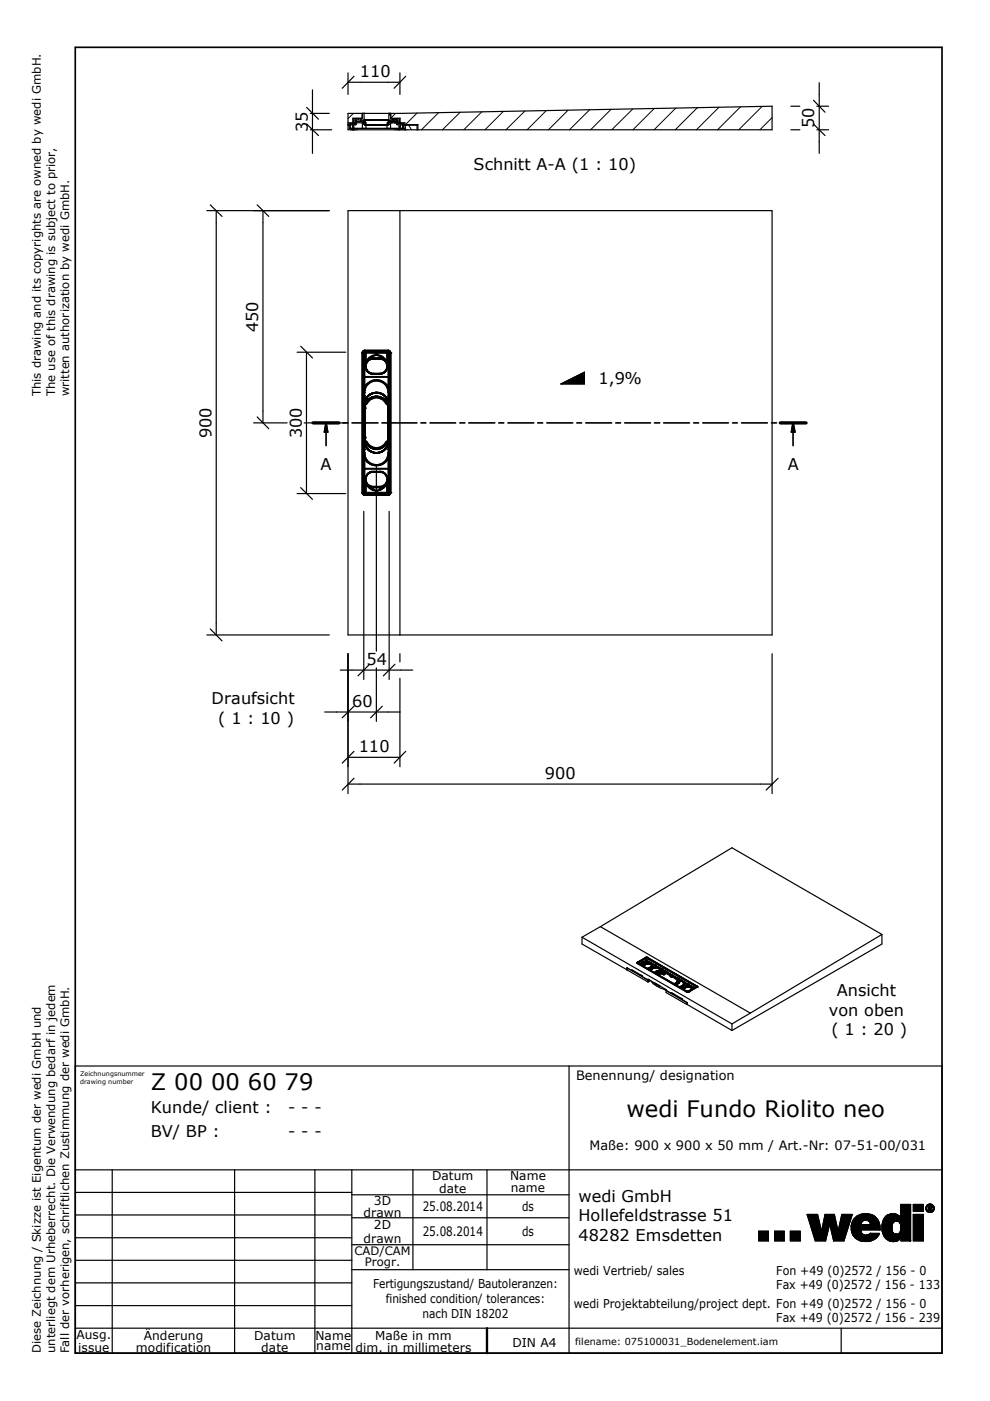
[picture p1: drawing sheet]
<svg xmlns="http://www.w3.org/2000/svg" width="210mm" height="297mm" viewBox="0 0 210 297" stroke-linecap="round" stroke-linejoin="round" font-family="sans-serif">
<defs><g id="words">
<g font-size="4.8">
<text x="32" y="231.1">Z 00 00 60 79</text>
<text x="132.8" y="236.8">wedi Fundo Riolito neo</text>
</g>
<g font-size="3.4">
<text x="76.3" y="16.4">110</text>
<text x="65.2" y="28" transform="rotate(-90 65.2 28)">35</text>
<text x="172.6" y="27.2" transform="rotate(-90 172.6 27.2)">50</text>
<text x="100.4" y="36">Schnitt A-A (1 : 10)</text>
<text x="54.7" y="70.4" transform="rotate(-90 54.7 70.4)">450</text>
<text x="126.9" y="81.5">1,9%</text>
<text x="44.8" y="92.9" transform="rotate(-90 44.8 92.9)">900</text>
<text x="64" y="92.9" transform="rotate(-90 64 92.9)">300</text>
<text x="68" y="99.7">A</text>
<text x="167" y="99.7">A</text>
<text x="77.7" y="141.1">54</text>
<text x="44.9" y="149.4">Draufsicht</text>
<text x="74.7" y="149.9">60</text>
<text x="46.3" y="153.5">( 1 : 10 )</text>
<text x="76.1" y="159.5">110</text>
<text x="115.5" y="165.2">900</text>
<text x="175.7" y="215.3">von oben</text>
<text x="177.4" y="211.2">Ansicht</text>
<text x="176.3" y="219.5">( 1 : 20 )</text>
<text x="32" y="236">Kunde/ client :</text>
<text x="61.1" y="236">- - -</text>
<text x="32" y="241">BV/ BP :</text>
<text x="61.1" y="241">- - -</text>
<text x="122.6" y="254.8">wedi GmbH</text>
<text x="122.6" y="258.9">Hollefeldstrasse 51</text>
<text x="122.6" y="263.1">48282 Emsdetten</text>
</g>
<g font-size="2.7">
<text x="122.1" y="229">Benennung/ designation</text>
<text x="125" y="243.9">Maße: 900 x 900 x 50 mm / Art.-Nr: 07-51-00/031</text>
<text x="89.6" y="256.8">25.08.2014</text>
<text x="110.7" y="256.8">ds</text>
<text x="89.6" y="262">25.08.2014</text>
<text x="110.7" y="262.1">ds</text>
</g>
<g font-size="2.6">
<text x="91.6" y="250.3">Datum</text>
<text x="108.2" y="250.3">Name</text>
<text x="77.1" y="258">drawn</text>
<text x="79.3" y="255.5">3D</text>
<text x="93.1" y="253">date</text>
<text x="108.3" y="252.7">name</text>
<text x="77.1" y="263.4">drawn</text>
<text x="79.3" y="260.6">2D</text>
<text x="79.1" y="273.1">Fertigungszustand/ Bautoleranzen:</text>
<text x="121.7" y="270.4">wedi Vertrieb/ sales</text>
<text x="164.6" y="270.3">Fon +49 (0)2572 / 156 - 0</text>
<text x="164.6" y="273.3">Fax +49 (0)2572 / 156 - 133</text>
<text x="81.8" y="276.2">finished condition/ tolerances:</text>
<text x="89.6" y="279.4">nach DIN 18202</text>
<text x="121.7" y="277.3">wedi Projektabteilung/project dept. Fon +49 (0)2572 / 156 - 0</text>
<text x="164.6" y="280.3">Fax +49 (0)2572 / 156 - 239</text>
<text x="16.2" y="283.9">Ausg.</text>
<text x="16.6" y="286.6">issue</text>
<text x="28.8" y="286.6">modification</text>
<text x="30.5" y="284.1">Änderung</text>
<text x="53.9" y="284.1">Datum</text>
<text x="55.4" y="286.6">date</text>
<text x="66.9" y="284.1">Name</text>
<text x="67.1" y="286.3">name</text>
<text x="75.4" y="286.6">dim. in millimeters</text>
<text x="79.5" y="284.2">Maße in mm</text>
<text x="108.6" y="285.6">DIN A4</text>
</g>
<g font-size="2.5">
<text x="8.7" y="84" transform="rotate(-90 8.7 84)">This drawing and its copyrights are owned by wedi GmbH.</text>
<text x="11.7" y="84" transform="rotate(-90 11.7 84)">The use of this drawing is subject to prior,</text>
<text x="14.7" y="84" transform="rotate(-90 14.7 84)">written authorization by wedi GmbH.</text>
<text x="75.1" y="266">CAD/CAM</text>
<text x="77.3" y="268.5">Progr.</text>
<text x="8.7" y="286.9" transform="rotate(-90 8.7 286.9)">Diese Zeichnung / Skizze ist Eigentum der wedi GmbH und</text>
<text x="11.7" y="286.9" transform="rotate(-90 11.7 286.9)">unterliegt dem Urheberrecht. Die Verwendung bedarf in jedem</text>
<text x="14.7" y="286.9" transform="rotate(-90 14.7 286.9)">Fall der vorherigen, schriftlichen Zustimmung der wedi GmbH.</text>
</g>
<text font-size="2" x="122" y="285.2">filename: 075100031_Bodenelement.iam</text>
<g font-size="1.4">
<text x="17" y="228.1">Zeichnungsnummer</text>
<text x="17" y="229.7">drawing number</text>
</g>
</g></defs>
<g fill="none" stroke="#000" stroke-width=".25">
<path d="M66.3 19v13.5M73.8 15.5v4.5M73.8 17.4h11M75.1 16.2l-2.5 2.5M84.8 15.5v4.5M86 16.2l-2.4 2.5M173.7 17.5v15M65 22.8l2.5 2.5M65 26.3l2.5 2.4M65.8 24h4M65.8 27.5h4.5M73.8 24h11l78.9-1.5v5h-89.9z"/>
<path d="M73.8 26h1M73.8 26.4h.2M73.8 26.5h.2M74.2 27.2h.1M74.2 27.2l.1-.7h.5v.7M74.8 27.2h.1M74.9 27.5h.1M74.9 27.2v.3M74.9 26.2h.1M74.9 26.1h-.1M74.9 26v.2M75.3 26.1h.1"/>
<path d="M75.3 25.4h.1M75.3 25.4v.8l-1.3 .1v.9h11.6v-.9l-1.2-.1v-.8h-1.5l-.1 .4M75.3 25.4h1.5v.4M75.4 25.8h.1M75.5 25.4v.4M76.5 25.4l-.1 .4M76.7 25.8h.1M76.8 24v1.1h-2v1.1M76.8 24v.1M76.8 26v1.2M76.8 24.1l-.1 1h-1.7l-.1 1h.4M76.9 27.2h.1"/>
<path d="M76.9 25.8h.1M76.9 25.8h-1.5l-.1 .2M77.1 26h.1M77.1 25.7h.1M77.1 24h.1M77.1 26h-1.5l-.1 .4-.5 .1v.7M77.1 26l.1 .4M77.1 25.7h.2M77.1 25.7l-.1 .1M77.1 24l.1 1.4M77.2 25.7h.1M77.2 25.7v.1h-.5"/>
<path d="M77.2 26.4h.1M77.2 25.4h.1M77.2 25.3l.1 .2M77.3 25.6h.1M77.3 25.7h.1M77.3 25.4h.1M77.3 25.5v.2M77.3 25.5l5.1 .1M77.3 25.6v.5h.2M77.3 26.3l.1 .3h4.9v-.3M77.5 25.4h.1M77.5 26.2l-.3 .2"/>
<path d="M77.5 26.1h.1M77.6 26.6v.6M82 26.6v.6M82.1 27.2h.1M82.2 25.4h.1M82.2 26.1l.2 .3M82.3 25.6h.1M82.3 25.5v.6h-.2v.3h-4.5l-.1-.3M82.3 25.7h.2M82.4 25.7h.1M82.4 25.6h.1M82.4 25.5h.1"/>
<path d="M82.4 25.5v.2M82.4 26.4h.1M82.4 26.4l.1-.4h1.5l.1 .4 .5 .1v1M82.4 25.3v.2M82.5 25.8h.1M82.5 25.7h.1M82.5 24v.1M82.5 25.7v.1M82.5 24.1l-.1 1.3h-5.2M82.5 25.7l.1 .1M82.5 24h.1M82.6 25.8h.1"/>
<path d="M82.7 25.8h.1M82.8 24v.1M82.8 26v1.2M82.8 24.1v.9M82.8 24v1.1h1.8l.1 1h-.3M82.8 25.1h2v1.1M82.9 25.8h.1M82.9 25.8h-.4M83 26h.1M83.2 25.4h.1M83.2 25.4h.7M83.2 25.4v.4"/>
<path d="M83.6 26h.1M83.9 25.4h.1M84.1 25.4v.4M84.2 25.8h.1M84.2 25.8l.2 .2M84.2 25.8h-1.5M84.4 26.1h.1M84.6 27.5h.1M84.6 27.2h.1M84.7 27.2h.1M84.7 26.2h.1M84.7 26.1h.1"/>
<path d="M84.7 26v.2M84.8 27.2h.1M84.8 27.2l.1-.7h.4l.1 .7M84.8 26h1.1v.4M85.5 27.2h.1M85.6 26.4h3v1.1M85.6 26.5h2.8v1M85.9 27.5h.1M85.9 26.5h.1M85.9 26.5v1M167.7 27.5h1.9M167.7 22.5h1.9"/>
<path d="M172.5 26.3l2.4 2.4M172.5 21.3l2.4 2.5M173.2 27.5h2.5M173.2 22.5h2.5M43.9 44.7h25.9M44.6 43.4l2.5 2.5M45.8 44.7v89.9M54.5 43.4l2.5 2.5M55.8 44.7v45M73.8 44.7h89.9v89.9h-89.9zM84.8 44.7v89.9M63 74.7h10.3"/>
<path d="M63.8 73.4l2.5 2.5M65 74.7v29.9M77 74.4l.4-.1h4.8l.4 .1 .2 .5v29.5l-.2 .5-.4 .1h-4.8l-.4-.1-.2-.5v-29.5zM53.8 89.7h7.1M54.5 88.4l2.5 2.5M64.5 89.7h8.8M77.3 89.2l.2 .1v.7h-.2M77.5 93.6h.1M77.5 93.6h.1a4.3 4.3 0 0 0 2 1.3 2.6 2.6 0 0 0 2.3-1.3h.2M78 84a2.59 2.59 0 0 1 2.7-.6 2.59 2.59 0 0 1 1.7 2.2v8.1a2.64 2.64 0 0 1-2.1 2.3l-1.1-.1a2.54 2.54 0 0 1-1.9-2.2v-8.1l.3-1zM79.8 98.9v39.1M82.1 85.6h.1"/>
<path d="M82.1 93.6h.1M82.1 85.6h-.2a2.36 2.36 0 0 0-4.2 0h-.2l-.2 1v6.1l.2 .9M82.1 85.7l.2 .9v6.1l-.2 .9M82.3 89.2l-.1 .1v.7h.1M118.9 81.4l5-2.5v2.5zM63 104.6h10.3M63.8 103.4l2.5 2.5M77.1 108.4v35.7M82.5 108.4v35.7M43.9 134.6h25.9M44.6 133.3l2.5 2.6M73.8 138.6v29.7"/>
<path d="M84.8 138.6v1.7M163.7 138.6v29.7M68.8 151h16M72.1 142.1h15.4M75.1 159.3l-2.5 2.5M75.1 149.7l-2.5 2.5M78.4 140.8l-2.5 2.5M79.8 141.6v11.4M81.1 149.7l-2.5 2.5M83.7 140.8l-2.4 2.5M84.8 143.8v18.8M86 159.3l-2.4 2.5"/>
<path d="M73.8 160.6h11M73.8 166.2h89.9M75.1 165l-2.5 2.5M165 165l-2.6 2.5M123.4 198.7v1.5l9.5 5.4M123.4 198.7l31.8 18.4M127.3 196.5l-3.9 2.2M127.3 196.5l27.9-16.8 31.8 18.4M127.3 196.5l31.8 18.3M187 198.1v2.1l-31.8 18.3M187 198.1l-27.9 16.7M132.9 205.6v-.4l1 .6"/>
<path d="M132.9 205.6h.1M133 205.2v.5l4.4 2.5M133 205.2l4.4 2.6 .1-.1M133 205.2h.1M133.9 205.8v-.2l2.3 1.3M134.1 205.7l-.2 .1M134.2 205.8l2 1.1M135.1 204.2h.1M135.1 204.1v.1l10.5 6.1h.4l1.8-1v-.2M135.1 204.1v.1M135.3 204.2h.1M135.3 204.2l10.4 6 1.9-1"/>
<path d="M136.2 206.9l1.2 .9 .1-.1M136.9 203l-1.8 1.1M137.2 203l10.6 6.1M137.2 203h-.3l-1.8 1.1M137.4 208.2v-.6l3.8 2.2v.6l4.4 2.6M137.6 207.8v.3l-.2 .1M138 207.9a5.6 5.6 0 0 0 3.2 2M138.3 204.6l-.2 .3-.9 .5M139 206.1h.1M139.5 206.6l.7-.2h.6l.1-.2 1.3 .7M140.8 206.4h.1M140.9 206.4h.1"/>
<path d="M140.9 206.4l-1.4 .3M140.9 206.4v-.2l-.1 .4-.2-.1M141.1 206.1h.1M141.1 206.1l2.3 1.3M141.1 206.1l-.8-.3a1.34 1.34 0 0 0-1.4 .5M141.2 210l1.2 .7M141.3 210l4.3 2.6M142.2 206.9h.1M142.2 207h.1M142.2 206.9l.3 .2M142.2 206.9l.2 .2M142.2 206.9v.1"/>
<path d="M142.2 207l.2 .1M142.4 207.1h.1M142.4 210.7v-.2l2.3 1.3M142.5 207.1l1.1 .7M142.5 207.1h-.1M142.5 207.1h.1M142.5 210.6l-.1 .1M142.7 210.7l2 1.1M143.4 207.4h.1M143.4 207.4l.4 .2 .3 .4M143.5 207.4h.1M143.6 208.2h.1"/>
<path d="M143.6 208h.1M143.6 208v.2M143.6 208.1v.1M143.6 207.8h.1M143.6 207.8v.2M143.8 207.9h.1M143.8 207.9l-.2 .4-.7 .3M143.8 208.4h.1M143.9 207.7h.1M144 207.9l.1 .3-.2 .2-.7 .3M144.7 211.8l1 .8M145.6 212.6v.4"/>
<path d="M145.6 213h.1M145.7 212.6v.4M145.7 213l9.5 5.5M145.7 212.6h-.1M146 209.1h.1M146 210.1h.1M146 210.1l-.2 .1M146.5 209.8h.1M146.5 209.8l-.5 .3M146.7 209.5l-.2 .3M147.6 209.2h.1M147.8 209.2h.1"/>
<path d="M155.2 217.1v1.4M159.1 214.8l-3.9 2.3M16 226h183.7v60.9h-183.7zM120.6 226v60.9M16 257.6h58.6M16 252.8h58.6M16 248h183.7M23.8 248v38.9M49.7 248v38.9M66.8 248v38.9M74.6 258.2h46M74.6 253.3h46"/>
<path d="M74.6 248v38.9M87.5 248v21.2M103.3 248v21.2M16 276.8h58.6M16 272h58.6M16 267.2h58.6M16 262.4h58.6M74.6 269.2h46M74.6 263.9h46M16 281.6h183.7M178.4 281.6v5.3"/>
</g>
<g fill="none" stroke="#000" stroke-width=".35">
<path d="M16 10h183.7v276.9h-183.7zM76.8 74.7v29.9M76.8 74.8h.1M76.9 74.7l.2-.3h5.4l.3 .3v29.9l-.4 .3h-5.2l-.4-.3M77.1 74.8h.2M77.1 74.3h5.4M77.2 74.7l5.3 .1-.1 29.8-5.2-.1zM77.2 79.9h5.2M77.2 74.3l-.4 .4M77.3 74.7l-.1 29.8 .1 .1M77.3 74.3h.1M77.3 74.8v7.2"/>
<path d="M77.3 74.3v.1M77.3 74.7v.1M77.3 74.8h5.2M77.3 74.8h.1M77.5 74.7v2M77.5 76.7l.1 .2M77.5 77.4a1.58 1.58 0 0 0 .6 1.5M77.5 77.9l.5 .9 .5 .4M77.5 77.8l.2 .6 .6 .6M77.6 74.7v2.1M77.6 76.9h.1M77.6 77.3a1.55 1.55 0 0 0 1.5 1.9"/>
<path d="M77.7 77l.3-.5 .8-.4h2a1.59 1.59 0 0 1 1.2 1.3 1.59 1.59 0 0 1-.6 1.6M77.7 76.9l-.2 .5M77.9 76.6l-.3 .2M78.2 79l.9 .2M78.3 76.2l-.6 .6-.2 .6M78.4 76.1l-.5 .4-.2 .4M78.4 76.1v.1M78.4 76.1l.6-.2h1.7l.6 .2M78.4 76.2l2.5-.1 .3 .1M78.4 76.2l.5-.2h1.8l.6 .2M78.4 76.2l-.7 .7-.2 .6M78.5 79.2l.3 .1h2.1l.3-.1"/>
<path d="M78.5 79.1l.3 .1h2l.4-.1M78.8 76.1l-.9 .4M79 75.4l-.8 .5-.7 .8M79 75.4l.1 .1M79.1 75.5v.6M79.1 79.2v.1M79.1 79.2l1.4 .1M79.1 75.5l-.7 .6M79.1 76l-.2 .1M79.7 74.7v.4M79.7 75.1l-.7 .3M79.7 75.1h.2"/>
<path d="M79.7 75.1l.1 .2M79.8 75.3l-.7 .2M79.8 75.3h.1M79.9 75.3l.6 .2M79.9 74.7v.4M79.9 75.1l.7 .3M79.9 75.1v.2M80.5 75.5v.6M80.5 75.5l.8 .6M80.5 76l.2 .1M80.6 75.4l-.1 .1M80.6 75.4l.6 .3 1 1"/>
<path d="M80.8 76.1l.8 .4M81.2 76.2h.1M81.3 76.1l.4 .4M81.3 76.1l-.1 .1M81.3 76.2l.6 .5M81.3 76.2l.3 .3M81.4 78.9l-.9 .3M81.6 76.5a1.59 1.59 0 0 1-.1 2.4M81.6 78.9l-.4 .3M81.6 76.5l.2 .1M81.7 76.5l.2 .3M81.8 76.6l.1 .1"/>
<path d="M81.9 76.7v.1M81.9 76.8l.1 .1M81.9 76.8a1.57 1.57 0 0 1-1.1 2.4M82 76.9h.1M82 76.9l.1 .8-.1 .5-.3 .6M82 74.7v2.1l-.1-.1M82.1 76.8v.1M82.2 74.7v2M82.2 76.7l-.1 .1M82.3 74.7v10.6M82.3 74.3v.1M82.4 74.7v29.8l-.1 .1"/>
<path d="M82.4 74.3l.3 .3M82.7 74.6l.1 29.9-.5 .4M82.8 74.8h.1M66.4 89.7h5.4M69.1 89.7l.4 1.9h-.7zM69.1 89.7v4.8M72.7 89.7h1.1M74.6 89.7h5.5M77.2 96a2.6 2.6 0 0 0 2.6 2.6 2.6 2.6 0 0 0 2.6-2.6M77.2 84h.1M77.2 85.1l.1 .6M77.2 95.3h.1"/>
<path d="M77.2 97.2h.1M77.2 99.4h5.2M77.2 83.3a2.6 2.6 0 0 1 2.6-2.6 2.6 2.6 0 0 1 2.6 2.6M77.2 82h.1M77.3 84v1.2M77.3 95.3v1.9M77.3 93.6v.4M77.3 93.9v.2M77.3 93h.1M77.3 93.5h.1M77.3 92.7h.1M77.3 86.6h.1"/>
<path d="M77.3 85.8h.1M77.3 86.3h.1M77.3 93.6l-.1 .5M77.3 93l.4 1.1M77.3 82v2M77.3 94.1v1.2M77.3 97.2v7.2h5M77.3 94.1l.1 .2M77.3 97.2a2.98 2.98 0 0 0 5.1 0M77.3 82a2.94 2.94 0 0 1 5.1 0M77.3 94l.2 .5M77.3 85.1v.2"/>
<path d="M77.3 94v.1M77.3 85.3v.3M77.3 94.1h.1M77.4 85l-.1 .3v8.6M77.4 94.2l.1 .4zM77.4 94.3l.5 .8 .5 .5M77.4 86l-.1 7 .4 1M77.4 85.2l-.1 .1M77.4 86l-.1 .4M77.4 85l-.1 .2M77.5 94.5l.9 1.1M77.5 85.6l-.1 .4"/>
<path d="M77.5 93.6l.9 1.1 1.1 .4M77.6 84.7l-.3 .5M77.6 94.7v.1M77.6 84.5l-.2 .5M77.6 84.6l-.3 .8v-.2M77.6 93.6l.7 .9 1.3 .6M77.7 94.1l.8 .8M77.7 94l.8 .9M77.7 94.1l.2 .3M77.7 94l.3 .4M77.7 84.4l-.1 .2M77.7 85.3l-.2 .3"/>
<path d="M77.8 94.9l-.1-.1 .3 .5 .7 .5M77.8 84.3l-.4 .7M77.8 84.3l-.1 .2M77.8 84.2l-.1 .2M77.9 84.9l-.6 1.4M78 84l-.4 .5M78 95.2l.3 .3M78 84l-.1 .2M78 84l-.2 .2M78.1 95.4l.3 .2M78.1 84.8l-.6 .8M78.1 84.8l-.5 .8"/>
<path d="M78.1 84.8a2.44 2.44 0 0 1 3.6 .2M78.2 95.5l.5 .3M78.2 94.6l.7 .4M78.4 95.6l1.1 .4-.8-.2M78.4 95.6l.3 .1a2.27 2.27 0 0 0 1.7 .2M78.4 83.7l-.4 .3M78.4 95.6l.7 .3M78.5 84.4l-.6 .5M78.6 84.4l-.5 .4M78.6 83.6l-.8 .7M78.7 95.8h.2M78.9 84.2l-.4 .2"/>
<path d="M78.9 84.2l-1 .7M78.9 84.2l.7-.2 1.2 .2M78.9 83.4l-.5 .2-.6 .6M79 95.9l.5 .1M79.1 84.2l-.5 .2M79.1 84.2l-.3 .1M79.1 83.4l-1.1 .6M79.1 83.4l-.8 .3M79.1 83.4l.7-.2 .6 .2M79.1 100v.1M79.2 95.1l.3 .1M79.3 83.3h.8"/>
<path d="M79.3 83.3l-.7 .3M79.3 83.3l-.2 .1M79.4 84.1h.8M79.4 84.1l-.3 .1M79.6 84.1l-.7 .1M79.6 84.1l1.2 .1M79.6 84.1h-.2M79.7 83.2l-.8 .2-.8 .5M79.7 83.2l1.2 .3M79.7 83.2l-.3 .1M79.9 83.2l.8 .2 .7 .4-.5-.3M80.1 83.3l.3 .1"/>
<path d="M80.2 84.1l.5 .1M80.2 84.1l.2 .1M80.3 83.3l.6 .2M80.4 84.2l.7 .3 .6 .5M80.4 84.2h-.4a2.29 2.29 0 0 0-2.2 1.1M80.4 84.2h.3M80.4 83.4l.8 .2M80.4 83.4l-.6-.1-1.3 .3M80.5 100v.1M80.7 84.2l.7 .5 .7 .9M80.7 83.4l.3 .2M80.8 84.2l.6 .4"/>
<path d="M80.8 95l-1.3 .2M80.9 95.8l-.5 .1M80.9 95.8l-.8 .2 .4-.1M80.9 83.5l.1 .1M80.9 95.8l-.6 .2M80.9 83.5l.3 .1M81 89.7h1M81 95.7l-.6 .2M81 83.6l.9 .7M81.1 95.7l-.9 .3h-.8h1M81.1 84.4l.3 .2M81.1 83.6l.2 .2"/>
<path d="M81.2 83.6v.1M81.2 95.6l-.3 .2M81.2 83.7l.1 .1M81.2 83.7h.1M81.3 95.5l-.3 .2M81.3 95.5l-.4 .3M81.3 83.8l.7 .7M81.3 83.8l.5 .4M81.4 95.5l-.5 .3M81.4 94.5l-1.4 .6h.6M81.4 94.7a2.44 2.44 0 0 1-2.9 .2M81.4 84.6a2.64 2.64 0 0 1 .9 1.7l-.2-.7"/>
<path d="M81.6 95.3l-.3 .2M81.6 83.9l.3 .4M81.6 95.3l-.2 .2M81.7 85l.2 .3M81.7 94.3l-.6 .6M81.7 94.2a2.44 2.44 0 0 1-2.2 .9M81.8 95.2l-.4 .3M81.8 95.1l-.2 .2M81.8 84.2l.5 1M81.8 84.2l.2 .3M81.8 95l-.4 .5M81.9 85.3l.1 .3"/>
<path d="M81.9 94.9l-.6 .6M81.9 94.9l-.1 .1M81.9 84.3l.3 .5 .2 .8M81.9 85.3l.2 .3M81.9 84.3l.1 .2M81.9 95l-.1 .2M82 94.1l-.6 .6M82 94.8l-.1 .2M82 84.5v.1M82 84.6l.3 .9v8.6M82 84.6l.2 .4M82 93.6l-.1 .4"/>
<path d="M82.1 85.6l.1 .2M82.1 93.6l-.4 .7M82.1 93.7l-.1 .4M82.1 84.8l.1 .2M82.2 85.8l.1 .4zM82.2 94.3l-.3 .6M82.2 93.4l-.5 .9M82.2 85l.1 .2M82.2 85l.2 .6M82.3 94.1l-.1 .2M82.3 94.1l-.7 1.1M82.3 94l-.1 .3"/>
<path d="M82.3 93.1l-.1 .3zM82.3 92.7h.1M82.3 89.7h.1M82.3 86.6h.1M82.3 85.2h.1M82.3 94.1h.1M82.3 93l-.2 .7zM82.3 94.1l-.5 1M82.3 93.5h.1M82.3 84h.1M82.3 85.8h.1M82.3 85.4l.1 .2"/>
<path d="M82.3 95.3h.1M82.4 85.6v8.1l-.5 1.2M82.4 93.6l-.1 11M82.4 93.6v.3M82.4 85.4v.3M82.9 89.7h5.5M89.2 89.7h1.1M91.2 89.7h5.4M97.5 89.7h1.1M99.4 89.7h5.5M105.7 89.7h1.1M107.7 89.7h5.5"/>
<path d="M114 89.7h1.1M116 89.7h5.4M122.3 89.7h1M124.2 89.7h5.5M130.6 89.7h1M132.5 89.7h5.4M138.8 89.7h1.1M140.7 89.7h5.5M147.1 89.7h1M149 89.7h5.4M155.3 89.7h1M157.2 89.7h5.5"/>
<path d="M163.6 89.7h1M165.5 89.7h5.4M168.1 89.7l.4 1.9h-.7zM168.1 89.7v4.8M76.8 104.4h.1M76.9 104.6l.4 .3M77.1 104.9h5.4M77.3 104.9v.1M77.3 104.4h-.2M77.3 104.4v.2M77.3 104.6l-.2-.1v-29.7l.2-.1 5.2 .1v29.7l-.2 .1M77.3 104.6h5"/>
<path d="M77.5 101.3v.6M77.5 102.6v2M77.5 101.9l.4 .8M77.5 102.6l.9 .9 .6 .4M77.5 101.8l.4 .9M77.5 101.9l.2 .5M77.6 102.2l.1 .2M77.6 101.2l-.1 .3M77.7 102.4l-.2 .2M77.7 102.4l.5 .6M77.8 102.5l.4 .4M77.9 102.7v.1"/>
<path d="M77.9 102.8l-.3-.4v2.2M77.9 102.8l.5 .3M77.9 102.8l.5 .4M78 102.8l.5 .3M78.2 102.9l.6 .3h2l.6-.3M78.2 103h.1M78.4 103.2l.7 .6M78.4 103.2l.4 .2h2l.5-.2M78.4 103.1v.1M78.4 103.1l.7 .2h1.4l.7-.2M78.4 103.1l.2 .1M78.5 103.1l.6 .2"/>
<path d="M78.5 100.1l-.8 .8-.1 1M79 103.9l.7 .2M79.1 100a1.52 1.52 0 0 0-1.6 1.3M79.1 100a3.3 3.3 0 0 1 2.5 .3l.1 .2a1.63 1.63 0 0 1 .2 2M79.1 100l-.3 .1M79.1 103.2v.6M79.1 103.8l.7 .2M79.1 103.8l-.1 .1M79.1 100.1h1.4M79.1 100.1a1.6 1.6 0 0 0-1.4 .9M79.7 104.1v.5M79.7 104.1h.2"/>
<path d="M79.8 104h.1M79.8 104l-.1 .1M79.9 104v.1M79.9 104.1v.5M80.5 103.2v.6M80.5 103.8l.1 .1M80.5 103.8l-.6 .2M80.5 100.1a1.56 1.56 0 0 1 1.5 .9 1.56 1.56 0 0 1-.4 1.7M80.6 103.9l-.7 .2M80.8 100.1l.5 .1M81.2 103.1l-.3 .2-2.3-.1M81.2 103.1h.1"/>
<path d="M81.2 103.1l.1 .1M81.3 103.2l-.8 .6M81.4 100.2l.7 1M81.4 103l-.9 .3M81.5 100.4l-.6-.4h-2.1l-.9 .6-.4 .7M81.6 102.8l-.4 .3M81.8 100.6a1.63 1.63 0 0 1 .2 1.8M81.8 102.7l.2-.3v2.2M81.8 102.7l-.6 .4M81.8 102.6l-.4 .3M81.9 102.5l-.1 .2M81.9 102.5l-.5 .5"/>
<path d="M82 102.4l.2 .2M82 102.4l-.7 .8M82.1 101.9l-.1 .5M82.1 101.5v.3M82.2 102.6v2M82.2 102.6h-.2a2.96 2.96 0 0 1-1.4 1.3M82.3 104.9v.1M82.3 104.4h.2M82.8 104.4h.1M134.3 205.8v.1M135.2 204v.1M135.2 204.1v.2l10.4 6h.4"/>
<path d="M135.3 204.1l10.5 6.1M135.3 204.1v.1M136 206.8v.1M136.1 204.1h.1M136.1 204.1l-.4 .3M136.1 204v.1M136.1 204l-.5 .4M136.1 204.4l-.1 .2M136.1 204.1l.2 .1M136.1 204.4h.1M136.2 204.4l-.1 .3M136.2 204h.1"/>
<path d="M136.2 204h-.1M136.2 204.4l.1 .1M136.2 204.1h.2M136.2 204v.1M136.2 204.6h.2zM136.3 204.2h.1M136.3 204.2l-.2 .2M136.3 204.5l.1 .1M136.3 204.5l-.2 .2M136.4 204.1l-.1 .1M136.4 204.7l-.1 .1M136.4 204.1v.1"/>
<path d="M136.4 204.6v.1M136.4 204.2l-.2 .2M136.4 204.7v.1M136.4 204.8h.1M136.7 204.1h.9M136.7 204.1h-.3M136.7 204.1l.1 .2M136.8 204.3h.1M136.8 204.3l-.5 .2M136.9 203v.1M136.9 204.3v.2l-.5 .3M136.9 204.3l-.5 .3"/>
<path d="M136.9 203h.3l10.5 6.1M136.9 203l-1.7 1.1M136.9 203.7l.2-.1 1.8 1M136.9 203.7l.1 .1M136.9 203.7l-.7 .3M137 203h-.1M137 203.1l-1.7 1M137 203.1h.2M137 203.7l.7 .4M137 203.7h.1M137 203.1h.1M137 203.8l.6 .3"/>
<path d="M137 204.2l-.2 .1M137 204.2h.2M137 203.8l-.8 .3M137 204.2h-.1M137 203.1v.6M137 203.6v.1M137.1 203.1l10.5 6.1M137.1 203.1v.6M137.1 203.7l1.8 1M137.2 203.1l10.4 6M137.2 203.1h-.1M137.2 204.2a.79 .79 0 0 1 1.1 .5"/>
<path d="M137.2 204.2l-.3 .1M137.3 203v.1M137.3 204.1l-.1 .1M137.6 204.3l-.6 .1M137.6 207.7v.4M137.6 204.1l.1 .1M137.6 204.4h.2M137.7 204.1h.1M137.7 204.1h-.1M137.7 204.1v.1M137.7 204.2l.4 .1 .2 .3M137.7 204.1l-1.3 .1"/>
<path d="M137.7 204.2h.1M137.8 204.4l.4 .4M137.8 204.4l.4 .3M137.8 204.4h-.7l-.7 .3M138.3 204.7l-1 .7M138.9 208.4l1.1 .7M138.9 206.2h.1M138.9 204.6l.8 .5M138.9 204.7l1.2 .7M138.9 204.7l-1.4 .8M138.9 204.6v.1M139.2 206l-.3 .2"/>
<path d="M139.2 205.9l-.3 .3M139.3 205.9l-.4 .4M139.3 205.9h-.1M139.4 206.2l-.2 .2M139.6 205.8h.9M139.6 205.8l-.3 .1M139.7 206l-.3 .2M139.7 205.8l-.4 .1M139.7 205.1l.7 .4M139.7 205.1l-1.2 .1-.6 .5M140 205.7l-.2 .1M140.1 205.4l.2 .2"/>
<path d="M140.1 205.4l-.3-.1a1.86 1.86 0 0 0-1.8 .4M140.1 205.9l-.7 .3M140.1 206h-.4M140.1 206l.6-.1 .5 .3M140.1 205.7l-.5 .1M140.1 205.4h.1M140.2 205.7l.6 .2M140.3 205.7l.1 .1M140.3 205.6l.5 .3M140.4 205.5l.5 .4M140.4 205.5l-.1 .1M140.4 205.5l4 2.3"/>
<path d="M140.4 205.5l1.9 1.2M140.5 206l.6 .1M140.6 206.5l.1 .1 .2-.1M140.6 206.5l-1.1 .2M140.6 206.4v.1M140.7 205.9h.2M140.8 205.9l.4 .2M140.8 206.5a1.17 1.17 0 0 0-1.4 .1M140.8 206.2h.1M140.8 206.3h-.8l-.6 .2M140.9 206.2v.2l-.3 .1M140.9 205.9l1.4 .9"/>
<path d="M141.2 206.1v.3M141.2 206.2l1.1 .6M141.2 206.1h.1M142.2 206.9l.2 .2M142.3 206.8l2.1 1.1M142.3 206.8l1.1 .6M142.3 206.7v.1M142.3 206.8l1.2 .6M142.3 206.7l2.1 1.2M142.4 206.7h-.1M142.4 207.1h.1M142.8 210.7v.1"/>
<path d="M143.4 207.4l.3 .2 .1 .4M143.4 207.4h.1M143.4 207.4v.2M143.5 207.5h.1M143.5 207.4l.1 .1M143.5 207.4l.2 .2M143.5 208.7h-.3M143.5 207.4l.2 .3M143.6 208.3l-.7 .3M143.6 208.3l-.2 .1M143.6 208.2h.1M143.6 208.1v.1"/>
<path d="M143.6 208.6l-.5 .1M143.6 208l.1 .2M143.6 208.6l-.1 .1M143.6 207.9l.1 .2M143.7 207.6v.2M143.7 207.5v.1M143.7 208.2l-.1 .1M143.7 208.2l-.2 .2M143.7 207.8v.4M143.7 207.8l.1 .1M143.8 208l-.2 .3M143.8 208.5l-.3 .2"/>
<path d="M143.8 208l-.1 .2M143.8 207.6h.1M143.8 207.6l.3 .3M143.8 207.9v.1M143.8 207.6l.2 .2M144 208.3l-.2 .1M144 208.3l-.4 .3M144.1 208.2l-.4 .3M144.1 208.2l-.1 .1M144.1 207.9v.3M144.1 207.9l-.2-.3 .4 .3M144.3 207.9l.3 .1"/>
<path d="M144.4 207.9h-.1M144.4 207.8l.2 .1M144.4 207.8v.1M144.5 211.7v.1M144.6 208a.63 .63 0 0 1 .3 .8 .63 .63 0 0 1-.7 .4h-.2M144.6 208l.4 .3M144.6 207.9l.5 .3M144.6 207.9v.1M144.7 209.5v.1M144.8 209.5h-.1M144.8 209.5h.1M144.9 209.5h-.2"/>
<path d="M144.9 209.5v.2M144.9 209.7h-.1M145 208.3l.1 .3-.2 .3-.8 .4M145 208.3l.8 .4M145.1 208.2l.7 .5M145.1 208.2l-.1 .1M145.3 209.2h.1M145.3 209.2l-.5 .3M145.4 209.4a.97 .97 0 0 1 1.3 .3M145.4 209.2l-.5 .3M145.4 209.2v.2M145.4 209.4l-.5 .3"/>
<path d="M145.6 209.1l-.3 .1M145.6 209.1l.4-.1 .6 .3M145.6 209.1h.7l.3 .2M145.6 209.1l-.2 .1M145.8 208.7l-1.4 .8M145.8 208.7l1.4 .8M145.8 208.7h.1M145.8 208.7l1.4 .7M146 210.2h-.2M146.6 209.3l.1 .1M146.7 209.4v.1M146.7 209.6a1.33 1.33 0 0 0-1.9 .1"/>
<path d="M146.8 209.4l.2 .1M146.8 209.4v.3M146.9 209.4l.2 .1M146.9 209.4l-.2-.1v.4l-.1 .1M146.9 209.4h-.1M146.9 209.5v.1M147.6 209.1v.1M147.6 209.2l-1.8 1M147.7 209v.1M147.7 209.3l-1.7 1M147.7 209.1h.1M147.7 209.1l.1 .1"/>
<path d="M147.8 209.2h.1M147.8 209.2l-.1 .1"/>
</g>
<g fill="#000">
<circle cx="76.8" cy="74.8" r=".18"/>
<circle cx="77.1" cy="74.8" r=".18"/>
<circle cx="77.2" cy="79.9" r=".18"/>
<circle cx="77.2" cy="74.8" r=".18"/>
<circle cx="77.3" cy="74.8" r=".18"/>
<circle cx="77.3" cy="74.7" r=".18"/>
<circle cx="77.3" cy="74.3" r=".18"/>
<circle cx="77.7" cy="76.9" r=".18"/>
<circle cx="78.4" cy="76.2" r=".18"/>
<circle cx="79.1" cy="76" r=".18"/>
<circle cx="79.1" cy="76.1" r=".18"/>
<circle cx="79.1" cy="79.2" r=".18"/>
<circle cx="79.7" cy="74.7" r=".18"/>
<circle cx="79.9" cy="74.7" r=".18"/>
<circle cx="80.5" cy="76.1" r=".18"/>
<circle cx="80.5" cy="79.2" r=".18"/>
<circle cx="80.5" cy="76" r=".18"/>
<circle cx="81.2" cy="76.2" r=".18"/>
<circle cx="82" cy="76.9" r=".18"/>
<circle cx="82.3" cy="74.7" r=".18"/>
<circle cx="82.3" cy="74.3" r=".18"/>
<circle cx="82.3" cy="74.8" r=".18"/>
<circle cx="82.4" cy="79.9" r=".18"/>
<circle cx="82.4" cy="74.8" r=".18"/>
<circle cx="82.5" cy="74.8" r=".18"/>
<circle cx="82.8" cy="74.8" r=".18"/>
<circle cx="77.2" cy="82" r=".18"/>
<circle cx="77.2" cy="84" r=".18"/>
<circle cx="77.2" cy="99.4" r=".18"/>
<circle cx="77.2" cy="89.7" r=".18"/>
<circle cx="77.2" cy="95.3" r=".18"/>
<circle cx="77.2" cy="96" r=".18"/>
<circle cx="77.2" cy="97.2" r=".18"/>
<circle cx="77.2" cy="83.3" r=".18"/>
<circle cx="77.3" cy="92.7" r=".18"/>
<circle cx="77.3" cy="85.6" r=".18"/>
<circle cx="77.3" cy="93.7" r=".18"/>
<circle cx="77.3" cy="95.3" r=".18"/>
<circle cx="77.3" cy="93.5" r=".18"/>
<circle cx="77.3" cy="86.6" r=".18"/>
<circle cx="77.3" cy="86.4" r=".18"/>
<circle cx="77.3" cy="93" r=".18"/>
<circle cx="77.3" cy="89.7" r=".18"/>
<circle cx="77.3" cy="86.3" r=".18"/>
<circle cx="77.3" cy="85.8" r=".18"/>
<circle cx="77.3" cy="84" r=".18"/>
<circle cx="77.3" cy="93.6" r=".18"/>
<circle cx="77.3" cy="92.9" r=".18"/>
<circle cx="79.1" cy="100" r=".18"/>
<circle cx="80.5" cy="100" r=".18"/>
<circle cx="82.3" cy="92.7" r=".18"/>
<circle cx="82.3" cy="86.6" r=".18"/>
<circle cx="82.3" cy="89.7" r=".18"/>
<circle cx="82.3" cy="93.5" r=".18"/>
<circle cx="82.3" cy="86.3" r=".18"/>
<circle cx="82.3" cy="85.8" r=".18"/>
<circle cx="82.3" cy="93" r=".18"/>
<circle cx="82.4" cy="93.7" r=".18"/>
<circle cx="82.4" cy="86.4" r=".18"/>
<circle cx="82.4" cy="89.7" r=".18"/>
<circle cx="82.4" cy="85.6" r=".18"/>
<circle cx="82.4" cy="93.6" r=".18"/>
<circle cx="82.4" cy="92.9" r=".18"/>
<circle cx="82.4" cy="95.3" r=".18"/>
<circle cx="82.4" cy="99.4" r=".18"/>
<circle cx="82.4" cy="83.3" r=".18"/>
<circle cx="82.4" cy="82" r=".18"/>
<circle cx="82.4" cy="84" r=".18"/>
<circle cx="82.4" cy="96" r=".18"/>
<circle cx="82.4" cy="97.2" r=".18"/>
<circle cx="76.8" cy="104.4" r=".18"/>
<circle cx="77.1" cy="104.4" r=".18"/>
<circle cx="77.2" cy="104.4" r=".18"/>
<circle cx="77.3" cy="104.9" r=".18"/>
<circle cx="77.3" cy="104.6" r=".18"/>
<circle cx="78.4" cy="103.1" r=".18"/>
<circle cx="79.1" cy="103.3" r=".18"/>
<circle cx="80.5" cy="103.3" r=".18"/>
<circle cx="81.2" cy="103.1" r=".18"/>
<circle cx="82.3" cy="104.9" r=".18"/>
<circle cx="82.3" cy="104.6" r=".18"/>
<circle cx="82.4" cy="104.4" r=".18"/>
<circle cx="82.5" cy="104.4" r=".18"/>
<circle cx="82.8" cy="104.4" r=".18"/>
<circle cx="135.1" cy="204.2" r=".18"/>
<circle cx="135.2" cy="204.3" r=".18"/>
<circle cx="135.3" cy="204.1" r=".18"/>
<circle cx="135.3" cy="204.2" r=".18"/>
<circle cx="136.1" cy="204.1" r=".18"/>
<circle cx="136.4" cy="204.6" r=".18"/>
<circle cx="137" cy="203.7" r=".18"/>
<circle cx="137.2" cy="203" r=".18"/>
<circle cx="137.5" cy="205.3" r=".18"/>
<circle cx="137.7" cy="204.1" r=".18"/>
<circle cx="138" cy="205" r=".18"/>
<circle cx="138.9" cy="204.6" r=".18"/>
<circle cx="138.9" cy="204.7" r=".18"/>
<circle cx="138.9" cy="206.2" r=".18"/>
<circle cx="139.4" cy="205.9" r=".18"/>
<circle cx="140.4" cy="205.5" r=".18"/>
<circle cx="140.6" cy="206.5" r=".18"/>
<circle cx="140.8" cy="205.9" r=".18"/>
<circle cx="140.9" cy="206.4" r=".18"/>
<circle cx="140.9" cy="205.9" r=".18"/>
<circle cx="141" cy="206" r=".18"/>
<circle cx="141.1" cy="206.1" r=".18"/>
<circle cx="141.2" cy="206.1" r=".18"/>
<circle cx="141.2" cy="206.2" r=".18"/>
<circle cx="142.2" cy="207" r=".18"/>
<circle cx="142.3" cy="206.8" r=".18"/>
<circle cx="142.4" cy="207.1" r=".18"/>
<circle cx="142.5" cy="207.1" r=".18"/>
<circle cx="143.4" cy="207.4" r=".18"/>
<circle cx="143.5" cy="207.4" r=".18"/>
<circle cx="143.6" cy="208.2" r=".18"/>
<circle cx="143.7" cy="207.5" r=".18"/>
<circle cx="143.8" cy="207.6" r=".18"/>
<circle cx="143.9" cy="207.6" r=".18"/>
<circle cx="144" cy="207.8" r=".18"/>
<circle cx="145.7" cy="210.2" r=".18"/>
<circle cx="145.8" cy="208.7" r=".18"/>
<circle cx="145.8" cy="210.2" r=".18"/>
<circle cx="146" cy="210.3" r=".18"/>
<circle cx="146" cy="209.1" r=".18"/>
<circle cx="146" cy="210.1" r=".18"/>
<circle cx="146.5" cy="209.8" r=".18"/>
<circle cx="146.7" cy="209.5" r=".18"/>
<circle cx="146.8" cy="209.4" r=".18"/>
<circle cx="147.6" cy="209.2" r=".18"/>
<circle cx="147.7" cy="209.3" r=".18"/>
</g>
<g fill="#000">
<path d="M118.9 81.4l5-2.5v2.5zM69.1 89.7l.4 1.9h-.7zM168.1 89.7l.4 1.9h-.7zM171.1 257.5h2.3l.8 3.4zM174.9 257.5l1 2.1zM174.9 257.5h2l-1 2.1zM176.9 257.5l.8 3.4-1.8-1.3zM180.6 259.2l1.9 .4-1.9-.1zM180.7 259l1.8 .6-1.9-.4zM178.5 257.5h2.2l-3 3.4zM180.7 259l1.8 .5v.1zM180.9 258.7l1.6 .8-1.8-.5z"/>
<path d="M180.9 258.7l1.7 .6-.1 .2zM181 258.5l1.6 .8-1.7-.6zM181 258.5l1.7 .7-.1 .1zM181.2 258.2l1.5 1-1.7-.7zM181.2 258.2l.2-.1 1.3 1.1zM181.4 258.1l1.4 1-.1 .1zM181.7 257.9l1.1 1.2-1.4-1zM181.7 257.9l1.1 1.1v.1zM181.7 257.9l.2-.2 .9 1.3zM181.9 257.7l.3-.1 .6 1.4zM182.2 257.6l.8 1.3-.2 .1zM182.2 257.6l.2-.1 .6 1.4z"/>
<path d="M182.4 257.5l.7 1.3-.1 .1zM182.4 257.5l.3-.1 .4 1.4zM182.5 259.6v1.2zM182.6 259.6l-.1 1.2zM182.7 257.4l.6 1.3-.2 .1zM183 257.3h.3v1.4zM182.7 257.4l.3-.1 .3 1.4zM183.3 257.3h.3l-.2 1.4zM183.3 257.3l.1 1.4h-.1zM183.6 257.3h.3l-.3 1.4zM183.6 257.3v1.4h-.2zM183.9 257.3l-.1 1.4h-.2z"/>
<path d="M183.9 257.3l.2 .1-.3 1.3zM183.5 259.6h.6l-1.6 1.2zM184.1 257.4l-.2 1.3h-.1zM184.1 257.4h.3l-.5 1.3zM184.4 257.4l-.3 1.4-.2-.1zM184.4 257.4l.3 .1-.6 1.3zM184.6 259.5v.1zM184.7 257.5l.3 .1-.9 1.2zM185 257.6l-.8 1.3-.1-.1zM185 257.6l.3 .1-1.1 1.2zM185.3 257.7l-1 1.3-.1-.1zM185.3 257.7l.1 .1-1.1 1.2z"/>
<path d="M185.4 257.8l.1 .1-1.2 1.1zM184.3 259l1.2-1.1 .1 .1zM184.3 259l1.3-1 .1 .1zM184.3 259l1.4-.9-1.3 1zM184.4 259.1l1.3-1 .1 .1zM184.4 259.1l1.4-.9 .1 .1zM184.4 259.1l1.5-.8-1.4 1zM184.5 259.3l1.4-1 .2 .2zM184.5 259.3l1.6-.8 .1 .3zM184.5 259.3l1.7-.5-1.7 .7zM184.5 259.5l1.7-.7 .2 .3zM184.5 259.5l1.9-.4z"/>
<path d="M184.6 259.5l1.8-.4v.2zM184.6 259.5l1.8-.2-1.8 .3zM184.6 259.6l1.8-.3 .1 .3zM184.6 259.6h1.9l.1 .3zM184.6 259.6l2 .3zM184.6 259.6l2 .3v.3zM187 259.5l2.1 .6-2.1-.2zM187 259.5l2.1 .3v.3zM187.1 259.2l2 .6-2.1-.3zM187.1 259.2l2.1 .4-.1 .2zM187.2 259l2 .6-2.1-.4zM187.2 258.8l2 .8-2-.6z"/>
<path d="M187.2 258.8l2 .7v.1zM187.3 258.6l1.9 .9-2-.7zM187.4 258.4l1.8 1.1-1.9-.9zM187.4 258.4l1.8 1.1zM187.5 258.3l1.8 1.1-1.9-1zM187.6 258.1l1.7 1.3-1.8-1.1zM187.6 258.1l1.8 1.1-.1 .2zM187.6 258.1l.1-.1 1.7 1.2zM187.8 257.9l1.6 1.3-1.7-1.2zM187.8 257.9l.2-.2 1.4 1.5zM188 257.7l1.4 1.5zM188 257.7l.1-.1 1.3 1.6z"/>
<path d="M188.1 257.6h.2l1.1 1.6zM188.3 257.6l1.2 1.5-.1 .1zM188.3 257.6l.2-.1 1 1.6zM188.5 257.5l.2-.1 .8 1.7zM188.7 257.4l.2-.1 .6 1.8zM188.9 257.3l.7 1.7-.1 .1zM188.9 257.3h.2l.5 1.7zM189.1 257.3h.2l.3 1.7zM189.3 257.3l.3 1.7zM189.3 257.3h.1l.3 1.7zM189.4 257.3h.3v1.7zM189.7 257.3l.1 1.6-.1 .1z"/>
<path d="M189.7 257.3l.1 .1v1.5zM189.8 257.4h.2l-.2 1.5zM190 257.4l-.1 1.5h-.1zM190 257.4l.2 .1-.3 1.4zM190.2 257.5l.1 .1-.4 1.3zM190.3 257.6l-.2 1.3h-.2zM190.3 257.6l.2 .1-.4 1.2zM190.5 257.7l-.4 1.2zM190.5 257.7l.2 .1-.5 1.1zM190.9 258.1l-.3 1zM190.7 257.8l.1 .1-.6 1zM190.8 257.9l-.5 1h-.1z"/>
<path d="M190.8 257.9l.1 .2-.6 .8zM190.9 258.1l-.1 1.3zM190.9 258.1l-.5 .9-.1-.1zM190.9 258.1l-.4 .9h-.1zM190.9 258.1l-.2 1.1zM190.9 258.1l-.1 1.1zM190.9 258.1v1.4zM190.9 258.1v1.5zM193.1 255.4l-2.2 4.2v-1.5zM193.1 255.4l-2.1 4.4-.1-.2zM193.1 255.4v7.7l-2.1-3.3zM190.9 255.4h2.2l-2.2 2.7z"/>
<path d="M193.6 255.4l2.2 1.4h-2.2zM193.6 255.4h2.2v1.4zM193.6 257.5h2.2v5.6zM196.3 256.5h.2zM196.3 255.9h.2zM196.3 256h.2zM196.3 256.1l.2-.1zM196.3 256.1h.2zM196.3 256.2l.2-.1zM196.3 256.2h.2zM196.3 256.3l.2-.1zM196.3 256.3h.2z"/>
<path d="M196.3 256.4l.2-.1zM196.3 256.4h.2zM196.5 256.5l-.1 .1zM196.4 255.8l.1 .1zM196.4 256.6l.2-.1zM196.4 256.7l.2-.1zM196.5 255.7l.1 .1zM196.4 255.7l.2 .1zM196.4 255.8h.2zM196.5 256.7l.1-.1zM196.5 255.7h.1zM196.5 256.7h.1z"/>
<path d="M196.6 256.7v.1zM196.6 256.8l.1-.1zM196.7 256.7l-.1 .1zM196.6 255.5l.1 .2zM196.5 255.6l.2 .1zM196.6 256.8h.1v.1zM196.7 256.8v.1zM196.6 255.5l.1 .1zM196.6 255.5l.2 .1zM196.7 256.9l.1-.1zM196.8 256.8v.2zM196.7 255.4l.1 .1z"/>
<path d="M196.8 256.1h.2l-.2 .1zM196.8 256.1h.2zM196.8 256.1l.2-.1zM196.8 255.9l.2 .1-.2 .1zM196.8 255.9l.2 .1zM196.8 255.9h.2zM196.8 255.9l.2-.1v.1zM196.8 255.8h.2zM196.8 255.7l.2 .1zM196.9 255.7l.1 .1zM196.8 256.2l.2 .1h-.2zM196.8 256.2l.2 .1z"/>
<path d="M196.8 256.3l.2 .1-.2 .1zM196.8 256.3l.2 .1zM196.8 256.3h.2zM196.8 256.2h.2zM196.8 255.4l.1 .1zM196.8 255.4v.1zM196.9 256.9v.1zM196.8 256.6l.1 .1zM197 256.9v.1zM196.8 255.4h.2zM197 255.7v.1zM197 255.7l.1 .1z"/>
<path d="M197 256.1v.1zM196.8 256.2l.2-.1v.1zM196.8 256.5l.2-.1zM196.8 256.5h.2zM196.8 256.6l.2-.1v.1zM196.8 256.6h.2zM197.1 256.9l-.1 .1zM197.1 256.9v.1zM196.9 255.3l.2 .1zM197.1 256.1v.1zM197.1 256.1l-.1 .1zM197.1 256.9l.1 .1z"/>
<path d="M197 255.3l.1 .1zM197.1 255.7l.1 .1zM197.2 256.9l.1 .1zM197.1 255.3l.1 .1zM197.2 256.1l-.1 .1zM197.2 256.1v.1zM197.2 255.3h.1l-.1 .1zM197.2 255.3v.1zM197.2 255.7v.1zM197.3 256.9l.1 .1zM197.3 255.7v.1zM197.3 255.3v.1z"/>
<path d="M197.3 255.3l-.1 .1zM197.4 256.9v.1zM197.4 255.7l-.1 .1zM197.4 255.7v.1zM197.3 256.1l.1 .1zM197.3 256.1l.1 .1h-.2zM197.2 256.2h.2zM197.2 256.3l.2-.1zM197.2 256.4l.2-.2zM197.2 256.4l.2-.1zM197.4 255.3v.1zM197.4 256.1v.1z"/>
<path d="M197.4 256.3v.2zM197.4 256.3l.2 .3-.2-.1zM197.5 256.8v.2zM197.4 256.6h.2zM197.5 256.8l.1 .2zM197.4 255.3l.2 .1-.1 .1zM197.4 255.3l.1 .2zM197.5 255.7l-.1 .1zM197.4 256.1l.1 .1zM197.6 255.4l-.1 .1zM197.4 255.8l.1-.1zM197.5 255.7l-.1 .2z"/>
<path d="M197.4 256l.1 .2zM197.6 256.8l.1 .1zM197.4 255.9l.2-.1zM197.4 255.9h.2zM197.4 256l.2 .1zM197.4 256.5l.2 .1zM197.4 256.7l.2-.1zM197.6 256.6l-.1 .1zM197.6 256.8h.1zM197.6 255.4v.1zM197.4 255.9l.2 .1zM197.4 256h.2z"/>
<path d="M197.7 255.4v.2zM197.6 255.5l.1-.1zM197.7 256.8h.1zM197.7 256.7l.1 .1zM197.7 255.5v.2zM197.7 255.6v-.1zM197.7 256.7l.2 .1zM197.7 256.7h.3zM197.8 256.6l.2 .1h-.3zM197.8 255.6l-.1 .1zM197.7 255.7l.1-.1zM197.8 256.6l.2 .1z"/>
<path d="M197.8 256.5l.2 .1zM197.8 256.5h.2zM197.9 256.5h.1zM198 255.7l-.2 .1zM197.8 255.7h.2zM197.9 255.6l.1 .1h-.2zM197.7 255.7l.2-.1zM197.9 256.4l.1 .1zM197.9 256.4l.2-.1-.1 .2zM197.9 256.3h.2zM198 255.8l-.1 .1zM197.9 255.9l.1-.1z"/>
<path d="M197.8 255.8h.2zM197.9 256.2l.2 .1zM197.9 256.2h.2zM197.9 256.2l.2-.1v.1zM197.9 256.1h.2zM197.9 256.1l.2-.1zM197.9 256h.2zM198 255.9l.1 .1h-.2zM197.9 255.9h.1zM160.9 261h2v2.1zM160.9 261l2 2.1h-2zM164.2 261h2.1v2.1z"/>
<path d="M164.2 261l2.1 2.1h-2.1zM167.6 261h2.1v2.1zM167.6 261l2.1 2.1h-2.1zM171.1 257.5l3.1 3.4-1.4 2.2zM174.2 260.9l.8 2.2h-2.2zM174.2 260.9l.8 2.2zM174.2 260.9l1.7-1.3-.9 3.5zM174.9 257.5l1 2.1-1.7 1.3zM175.9 259.6l1.8 1.3-1 2.2zM177.7 260.9l-1 2.2zM177.7 260.9l1.2 2.2h-2.2zM180.7 257.5l-1.8 5.6-1.2-2.2z"/>
<path d="M180.5 259.8l2-.2-2 .5zM180.5 260.1l2 .7-2-.4zM180.6 261.2l1.9-.4v.2zM180.5 260.9l2-.1-1.9 .4zM180.6 261.2l1.9-.2-1.8 .5zM180.8 261.8l1.7-.8 .1 .2zM180.7 261.5l1.8-.5-1.7 .8zM180.9 262l1.7-.7zM180.8 261.8l1.8-.6-1.7 .8zM181.1 262.3l1.5-1zM180.9 262l1.7-.7-1.5 1zM181.3 262.5l1.4-1.1v.1z"/>
<path d="M181.1 262.3l1.6-.9-1.4 1.1zM181.5 262.6l1.3-1.1zM181.3 262.5l1.4-1-1.2 1.1zM182.8 261.5l.1 .1-1.1 1.2zM181.5 262.6l1.3-1.1-1 1.3zM182.9 261.6l.1 .1-1 1.2zM182.9 261.6l-.9 1.3-.2-.1zM183 261.7l-.7 1.4zM183 261.7l-.7 1.4-.3-.2zM182.5 260.8l2-1.2zM182.5 260.8l1.6-1.2h.3zM182.8 259.6h.7l-1 1.2z"/>
<path d="M182.7 259.6h.1l-.3 1.2zM180.5 260.1l2-.5v1.2zM183 261.7l.2 .1-.6 1.3zM183 261.7l-.4 1.4h-.3zM183.2 261.8l-.3 1.4zM183.2 261.8l-.3 1.4-.3-.1zM183.3 261.8l-.1 1.4zM183.3 261.8l-.1 1.4h-.3zM183.3 261.9h.3l-.1 1.3zM183.3 261.9l.2 1.3h-.3zM183.6 261.9h.1v1.3zM183.6 261.9l.1 1.3h-.2z"/>
<path d="M183.7 261.9l.2-.1 .2 1.4zM183.7 261.9l.4 1.3h-.4zM183.9 261.8l.4 1.4h-.2zM184.4 261.5l1.7 .7zM184.4 261.5l1.7 .7-1.8-.5zM184.5 261.5l1.6 .6v.1zM184.5 261.5l1.7 .5-.1 .1zM184.5 261.5l1.9 .2-.1 .2zM184.5 261.5h2l-.1 .2zM183.9 261.8l.7 1.3-.3 .1zM183.9 261.8l1 1.2-.3 .1zM183.9 261.8l1.2 1.1-.2 .1z"/>
<path d="M183.9 261.8l1.5 1-.3 .1zM183.9 261.8l1.7 .8-.2 .2zM183.9 261.8l2 .6-.3 .2zM184.2 261.7l1.9 .5zM184.1 261.8l.1-.1 1.9 .5zM183.9 261.8l2.2 .4-.2 .2zM184.5 261.5l1.8 .4-.1 .1zM184.6 259.6l2 .6v.6zM184.6 259.6l2 1.2zM184.5 259.6l2.1 1.2zM182.5 260.8l2-1.2 2.1 1.2zM187 261l2.1-.5v.3z"/>
<path d="M187 260.7l2.1-.2-2.1 .5zM187.2 261.4l1.9-.6 .1 .2zM187 261l2.1-.2-1.9 .6zM187.2 261.4l2-.4-2 .6zM187.3 261.8l1.9-.8v.1zM187.2 261.6l2-.6-1.9 .8zM187.3 261.8l1.9-.7-1.8 .9zM187.5 262.1l1.7-1 .1 .1zM187.4 262l1.8-.9-1.7 1zM187.5 262.3l2-.8 .1 .1zM187.5 262.3l1.9-.9 .1 .1zM187.5 262.3l1.8-1.1 .1 .1z"/>
<path d="M187.5 262.1l1.8-.9-1.8 1.1zM187.5 262.3l2.1-.7-1.9 .8zM187.9 262.7l1.8-1.1-1.6 1.2zM189.7 261.6l-1.1 1.5-.2-.1zM189.7 261.6l-.6 1.6h-.2zM187.5 262.3l1.9-1v.1zM187.7 262.4l2-.8zM189.7 261.6l.1 .1-.3 1.5zM187.7 262.4l2-.8-1.9 1zM187.8 262.6l1.9-1-1.8 1.1zM188.1 262.8l1.6-1.2-1.4 1.3zM188.3 262.9l1.4-1.3-1.3 1.4z"/>
<path d="M189.7 261.6l-.9 1.6-.2-.1zM189.7 261.6l-.8 1.6h-.1zM189.7 261.6l-.4 1.7-.2-.1zM189.7 261.6l-.2 1.6-.2 .1zM189.8 261.7h.1v1.5zM189.8 261.7l-.1 1.5h-.2zM189.8 261.7l.1 1.5h-.2zM189.9 261.7h.2l.2 1.4zM189.9 261.7l.2 1.4-.2 .1zM189.9 261.7l.4 1.4h-.2zM190.1 261.7l.3 1.3-.1 .1zM190.1 261.7l.5 1.2-.2 .1z"/>
<path d="M190.3 261.7l.1-.1 .6 .9zM190.1 261.7l.5 1.2zM190.7 261.4l.3 1.1zM190.2 261.7l.5 1.1-.1 .1zM190.2 261.7l.6 .9zM190.2 261.7l.6 .9-.1 .2zM190.9 261.1l.1 1.4zM190.9 261l2.2 2.1-2.2-2zM190.5 261.6l.1-.1 .4 1zM190.4 261.6h.1l.5 .9zM190.3 261.7l.7 .8-.2 .1zM191 260.3l2.1 2.8-2.1-2.6z"/>
<path d="M190.8 261.2l.2 1.3zM190.7 261.4l.1-.1 .2 1.2zM190.6 261.5l.4 1zM191 259.8l2.1 3.3zM191 260.1l2.1 3-2.1-2.8zM191 260.5l2.1 2.6-2.1-2.3zM191 260.8l2.1 2.3-2.2-2.1zM190.9 261.1l2.2 2-2.1-.6zM191 262.5l2.1 .6h-2.1zM193.6 257.5l2.2 5.6h-2.2z"/>
<path d="M184.6 259.6h1.9z" fill-rule="evenodd"/>
<path d="M184.6 259.5v.1z" fill-rule="evenodd"/>
<path d="M196.8 256.1h.2z" fill-rule="evenodd"/>
<path d="M196.8 255.8h.2z" fill-rule="evenodd"/>
<path d="M196.8 255.8h.2z" fill-rule="evenodd"/>
<path d="M197 256.1v.1z" fill-rule="evenodd"/>
<path d="M197 256.1v.1z" fill-rule="evenodd"/>
<path d="M197.1 256.1v.1z" fill-rule="evenodd"/>
<path d="M197.2 256.1v.1z" fill-rule="evenodd"/>
<path d="M197.3 255.7v.1z" fill-rule="evenodd"/>
<path d="M197.4 255.9h.2z" fill-rule="evenodd"/>
<path d="M182.5 259.6v1.2z" fill-rule="evenodd"/>
</g>
<g fill="none" stroke="#000" stroke-width=".21">
<path d="M74.9 24l-1.1 1.1M75.1 26.2l.2 .3M76.1 25.1l-.2 .3M82.7 24l-.2 .5M83.6 25.8l.3 .2M83.9 24l-1.1 1.1M84.1 26.2l.2 .2M84.6 26.8l.2 .2M86.7 26.5l.5 1M88.4 24l-2.4 2.4M93 23.9l-3.6 3.6M97.6 23.8l-3.8 3.7"/>
<path d="M102.2 23.7l-3.9 3.8M106.7 23.6l-3.9 3.9M111.3 23.5l-4 4M115.9 23.4l-4.1 4.1M120.4 23.4l-4.1 4.1M125 23.3l-4.3 4.2M129.6 23.2l-4.4 4.3M134.2 23.1l-4.5 4.4M138.7 23l-4.5 4.5M143.3 22.9l-4.6 4.6M147.9 22.8l-4.7 4.7M152.4 22.7l-4.7 4.8"/>
<path d="M157 22.6l-4.9 4.9M161.6 22.6l-5 4.9M163.7 24.9l-2.6 2.6M118.9 81.4l5-2.5v2.5zM171.1 257.5h2.3l.8 3.4zM171.1 257.5l3.1 3.4-1.4 2.2zM171.1 257.5h2.3l.8 3.4 .7-3.4h2l.8 3.4 .8-3.4h2.2l-1.8 5.6h-2.2l-.8-3.5-.9 3.5h-2.2zM174.9 257.5l1 2.1-1.7 1.3zM174.9 257.5l1 2.1zM174.9 257.5h2l-1 2.1zM175.9 259.6l1.8 1.3-1 2.2zM176.9 257.5l.8 3.4-1.8-1.3z"/>
<path d="M178.5 257.5h2.2l-3 3.4zM180.5 259.8l2-.2-2 .5zM180.6 259.5l1.9 .1-2 .2zM180.6 259.2l1.9 .4-1.9-.1zM180.7 257.5l-1.8 5.6-1.2-2.2zM180.7 259l1.8 .6-1.9-.4zM180.7 259l1.8 .5v.1zM180.9 258.7l1.6 .8-1.8-.5zM180.9 258.7l1.7 .6-.1 .2zM181 258.5l1.6 .8-1.7-.6zM181 258.5l1.7 .7-.1 .1zM181.2 258.2l1.5 1-1.7-.7z"/>
<path d="M181.2 258.2l.2-.1 1.3 1.1zM181.2 258.2a3.1 3.1 0 0 1 5.2 1.1l.2 1.5h-4.1a1.12 1.12 0 0 0 .7 1 1.12 1.12 0 0 0 1.3-.3h2a3.3 3.3 0 0 1-4.7 1.3 2.76 2.76 0 0 1-1.2-3.3l.1-.5zM181.4 258.1l1.4 1-.1 .1zM181.7 257.9l1.1 1.2-1.4-1zM181.7 257.9l1.1 1.1v.1zM181.7 257.9l.2-.2 .9 1.3zM181.9 257.7l.3-.1 .6 1.4zM182.2 257.6l.8 1.3-.2 .1zM182.2 257.6l.2-.1 .6 1.4zM182.4 257.5l.7 1.3-.1 .1zM182.4 257.5l.3-.1 .4 1.4zM182.5 259.6v1.2z"/>
<path d="M182.5 259.6h.1M182.6 259.6l-.1 1.2zM182.7 259.6h.1l-.3 1.2zM182.7 257.4l.3-.1 .3 1.4zM182.7 257.4l.6 1.3-.2 .1zM182.8 259.6h.7l-1 1.2zM182.8 259a1.02 1.02 0 0 1 1.1-.3 1.02 1.02 0 0 1 .7 .9h-2.1zM183 257.3h.3v1.4zM183.3 257.3h.3l-.2 1.4zM183.3 257.3l.1 1.4h-.1zM183.5 259.6h.6l-1.6 1.2zM183.6 257.3h.3l-.3 1.4z"/>
<path d="M183.6 257.3v1.4h-.2zM183.9 257.3l-.1 1.4h-.2zM183.9 257.3l.2 .1-.3 1.3zM184.1 257.4l-.2 1.3h-.1zM184.1 257.4h.3l-.5 1.3zM184.3 259l1.2-1.1 .1 .1zM184.3 259l1.3-1 .1 .1zM184.3 259l1.4-.9-1.3 1zM184.4 259.1l1.3-1 .1 .1zM184.4 259.1l1.4-.9 .1 .1zM184.4 259.1l1.5-.8-1.4 1zM184.4 257.4l-.3 1.4-.2-.1z"/>
<path d="M184.4 257.4l.3 .1-.6 1.3zM184.5 259.3l1.4-1 .2 .2zM184.5 259.3l1.6-.8 .1 .3zM184.5 259.3l1.7-.5-1.7 .7zM184.5 259.6l2.1 1.2zM184.5 259.5l1.7-.7 .2 .3zM184.5 259.5l1.9-.4zM184.6 259.5l1.8-.4v.2zM184.6 259.5l1.8-.2-1.8 .3zM184.6 259.6l1.8-.3 .1 .3zM184.6 259.6h1.9zM184.6 259.6h1.9l.1 .3z"/>
<path d="M184.6 259.6l2 .3zM184.6 259.6l2 .3v.3zM184.6 259.6l2 .6v.6zM184.6 259.6l2 1.2zM184.6 259.5v.1zM184.7 257.5l.3 .1-.9 1.2zM185 257.6l-.8 1.3-.1-.1zM185 257.6l.3 .1-1.1 1.2zM185.3 257.7l-1 1.3-.1-.1zM185.3 257.7l.1 .1-1.1 1.2zM185.4 257.8l.1 .1-1.2 1.1zM187 259.9l2.1 .4h-2.1z"/>
<path d="M187 259.9l2.1 .2v.2zM187 259.5l2.1 .6-2.1-.2zM187 259.5l2.1 .3v.3zM187.1 259.2l2 .6-2.1-.3zM187.1 259.2l2.1 .4-.1 .2zM187.2 259l2 .6-2.1-.4zM187.2 258.8l2 .8-2-.6zM187.2 258.8l2 .7v.1zM187.3 258.6l1.9 .9-2-.7zM187.4 258.4l1.8 1.1-1.9-.9zM187.4 258.4l1.8 1.1zM187.5 258.3l1.8 1.1-1.9-1z"/>
<path d="M187.6 258.1l1.7 1.3-1.8-1.1zM187.6 258.1l1.8 1.1-.1 .2zM187.6 258.1l.1-.1 1.7 1.2zM187.6 258.1l.2-.2a2.41 2.41 0 0 1 2.4-.4l.7 .6v-2.7h2.2v7.7h-2.1v-.6a2.23 2.23 0 0 1-3.7-.7 4 4 0 0 1 .3-3.7zM187.8 257.9l1.6 1.3-1.7-1.2zM187.8 257.9l.2-.2 1.4 1.5zM188 257.7l1.4 1.5zM188 257.7l.1-.1 1.3 1.6zM188.1 257.6h.2l1.1 1.6zM188.3 257.6l1.2 1.5-.1 .1zM188.3 257.6l.2-.1 1 1.6zM188.5 257.5l.2-.1 .8 1.7z"/>
<path d="M188.7 257.4l.2-.1 .6 1.8zM188.9 257.3l.7 1.7-.1 .1zM188.9 257.3h.2l.5 1.7zM189.1 257.3h.2l.3 1.7zM189.3 257.3l.3 1.7zM189.3 257.3h.1l.3 1.7zM189.4 257.3h.3v1.7zM189.4 259.2a.93 .93 0 0 1 1.2-.2 .93 .93 0 0 1 .4 1.1 1.14 1.14 0 0 1-.2 1.1 1.14 1.14 0 0 1-1.1 .4h-.1a1.75 1.75 0 0 1-.4-2zM189.7 257.3l.1 1.6-.1 .1zM189.7 257.3l.1 .1v1.5zM189.8 257.4h.2l-.2 1.5zM190 257.4l-.1 1.5h-.1z"/>
<path d="M190 257.4l.2 .1-.3 1.4zM190.2 257.5l.1 .1-.4 1.3zM190.3 257.6l-.2 1.3h-.2zM190.3 257.6l.2 .1-.4 1.2zM190.5 257.7l-.4 1.2zM190.5 257.7l.2 .1-.5 1.1zM190.7 257.8l.1 .1-.6 1zM190.8 257.9l-.5 1h-.1zM190.8 257.9l.1 .2-.6 .8zM190.9 258.1l-.5 .9-.1-.1zM190.9 258.1l-.4 .9h-.1zM190.9 258.1l-.3 1z"/>
<path d="M190.9 258.1l-.2 1.1zM190.9 258.1l-.1 1.1zM190.9 258.1l-.1 1.3zM190.9 258.1v1.4zM190.9 258.1v1.5zM190.9 255.4h2.2l-2.2 2.7zM190.9 258.1h.1M191 259.8l2.1 3.3zM193.1 255.4l-2.2 4.2v-1.5zM193.1 255.4l-2.1 4.4-.1-.2zM193.1 255.4v7.7l-2.1-3.3zM193.6 255.4l2.2 1.4h-2.2z"/>
<path d="M193.6 255.4h2.2v1.4zM193.6 257.5h2.2v5.6zM193.6 257.5l2.2 5.6h-2.2zM193.6 257.5h2.2v5.6h-2.2zM193.6 255.4h2.2v1.4h-2.2zM196.3 256.1l.2-.1zM196.3 256.1h.2zM196.3 256.2l.2-.1zM196.3 256.2h.2zM196.3 256.3l.2-.1zM196.3 256.3h.2zM196.3 256.5h.2z"/>
<path d="M196.3 255.9h.2zM196.3 256h.2zM196.3 256.4l.2-.1zM196.3 256.4h.2zM196.4 255.8h.2zM196.4 255.8l.1 .1zM196.4 256.6l.2-.1zM196.4 256.7l.2-.1zM196.4 255.7l.2 .1zM196.5 256.7l.1-.1zM196.5 256.7h.1zM196.5 255.7h.1z"/>
<path d="M196.5 255.7l.1 .1zM196.5 256.5l-.1 .1zM196.5 255.6l.2 .1zM196.6 256.8l.1-.1zM196.6 255.5l.1 .1zM196.6 255.5l.1 .2zM196.6 256.8h.1v.1zM196.6 256.7v.1zM196.6 255.5l.2 .1zM196.7 256.7l-.1 .1zM196.7 256.9l.1-.1zM196.7 256.8v.1z"/>
<path d="M196.7 255.4l.1 .1zM196.8 256.8v.2zM196.8 255.4l.1 .1zM196.8 255.4v.1zM196.8 255.4h.2zM196.8 256.2l.2-.1v.1zM196.8 256.1h.2l-.2 .1zM196.8 256.1h.2zM196.8 256.1l.2-.1zM196.8 255.9l.2 .1-.2 .1zM196.8 255.9l.2 .1zM196.8 255.9h.2z"/>
<path d="M196.8 255.9l.2-.1v.1zM196.8 255.8h.2zM196.8 255.7l.2 .1zM196.9 255.7h.1M196.8 255.7h.1M196.8 256.2l.2 .1h-.2zM196.8 256.2l.2 .1zM196.8 256.3l.2 .1-.2 .1zM196.8 256.3l.2 .1zM196.8 256.3h.2zM196.8 256.5l.2-.1zM196.8 256.5h.2z"/>
<path d="M196.8 256.6l.2-.1v.1zM196.8 256.6h.2zM196.8 256.6l.1 .1zM196.9 256.7h.1M196.8 256.7h.1M196.8 256.2h.2zM196.8 255.7h.7a.27 .27 0 0 1 .1 .3 .27 .27 0 0 1-.2 .2l.2 .5h-.2M196.8 256.7l.2-.1v-.4h.2l.2 .5M196.8 255.7v1M196.9 255.7l.1 .1zM196.9 256.9v.1zM196.9 255.3l.2 .1z"/>
<path d="M197 256.6h.1M197 256.9v.1zM197 255.7v.1zM197 255.7l.1 .1zM197 256.7h.1M197 255.3l.1 .1zM197 256.1v.1zM197 255.8h.1M197 255.8h.3l.1 .2-.4 .1zM197.1 256.9l-.1 .1zM197.1 256.9v.1zM197.1 256.1v.1z"/>
<path d="M197.1 256.1l-.1 .1zM197.1 256.9l.1 .1zM197.1 255.3l.1 .1zM197.1 255.7l.1 .1zM197.2 256.9l.1 .1zM197.2 255.3h.1l-.1 .1zM197.2 255.3v.1zM197.2 256.1l-.1 .1zM197.2 256.1v.1zM197.2 256.2h.2zM197.2 256.3l.2-.1zM197.2 255.7v.1z"/>
<path d="M197.2 256.4l.2-.2zM197.2 256.4l.2-.1zM197.3 256.9l.1 .1zM197.3 255.7v.1zM197.3 256.1l.1 .1zM197.3 256.1l.1 .1h-.2zM197.3 255.3v.1zM197.3 255.3l-.1 .1zM197.4 256.2h.1M197.4 256.9v.1zM197.4 255.3v.1zM197.4 255.7l-.1 .1z"/>
<path d="M197.4 255.7v.1zM197.4 256.1v.1zM197.4 256.5l.2 .1zM197.4 255.8l.1-.1zM197.4 256.1l.1 .1zM197.4 256.3v.2zM197.4 256.3l.2 .3-.2-.1zM197.4 256.6h.2zM197.4 255.3l.2 .1-.1 .1zM197.4 255.3l.1 .2zM197.4 255.9l.2-.1zM197.4 255.9h.2z"/>
<path d="M197.4 255.9l.2 .1zM197.4 256h.2zM197.4 256l.2 .1zM197.4 256l.1 .2zM197.4 256.7l.2-.1zM197.4 256.7h.1M197.5 256.7h.1M197.5 256.8v.2zM197.5 256.8l.1 .2zM197.5 255.7l-.1 .1zM197.5 255.7l-.1 .2zM197.6 256.8l.1 .1z"/>
<path d="M197.6 255.4l-.1 .1zM197.6 256.6l-.1 .1zM197.6 256.6h.1M197.6 256.7h.1M197.6 256.8h.1zM197.6 255.5l.1-.1zM197.6 255.4v.1zM197.7 255.6v-.1zM197.7 256.8h.1zM197.7 255.7l.1-.1zM197.7 255.4v.2zM197.7 256.7l.1 .1z"/>
<path d="M197.7 256.7l.2 .1zM197.7 256.7h.3zM197.7 255.7l.2-.1zM197.7 255.5v.2zM197.8 256.6l.2 .1h-.3zM197.8 256.6l.2 .1zM197.8 256.5l.2 .1zM197.8 256.5h.2zM197.8 255.8h.2zM197.8 255.7h.2zM197.8 255.6l-.1 .1zM197.9 256.5h.1z"/>
<path d="M197.9 256.4l.1 .1zM197.9 256.4l.2-.1-.1 .2zM197.9 255.9h.1zM197.9 255.9l.1-.1zM197.9 255.6l.1 .1h-.2zM197.9 256.3h.2zM197.9 256.2l.2 .1zM197.9 256.2h.2zM197.9 256.2l.2-.1v.1zM197.9 256.1h.2zM197.9 256.1l.2-.1zM197.9 256h.2z"/>
<path d="M198 255.7l-.2 .1zM198 255.8l-.1 .1zM198 255.9l.1 .1h-.2zM160.9 261h2v2.1zM160.9 261l2 2.1h-2zM160.9 261h2v2.1h-2zM164.2 261h2.1v2.1zM164.2 261l2.1 2.1h-2.1zM164.2 261h2.1v2.1h-2.1zM167.6 261h2.1v2.1zM167.6 261l2.1 2.1h-2.1zM167.6 261h2.1v2.1h-2.1z"/>
<path d="M174.2 260.9l.8 2.2h-2.2zM174.2 260.9l.8 2.2zM174.2 260.9h.1M174.2 260.9l1.7-1.3-.9 3.5zM177.7 260.9l-1 2.2zM177.7 260.9l1.2 2.2h-2.2zM180.5 260.1l2-.5v1.2zM180.5 260.6l2 .2-2 .1zM180.5 260.4l2 .4-2-.2zM180.5 260.1l2 .7-2-.4zM180.5 260.9l2-.1-1.9 .4zM180.6 261.2l1.9-.2-1.8 .5z"/>
<path d="M180.6 261.2l1.9-.4v.2zM180.7 261.5l1.8-.5-1.7 .8zM180.8 261.8l1.8-.6-1.7 .8zM180.8 261.8l1.7-.8 .1 .2zM180.9 262l1.7-.7-1.5 1zM180.9 262l1.7-.7zM181.1 262.3l1.6-.9-1.4 1.1zM181.1 262.3l1.5-1zM181.3 262.5l1.4-1-1.2 1.1zM181.3 262.5l1.4-1.1v.1zM181.5 262.6l1.3-1.1-1 1.3zM181.5 262.6l1.3-1.1z"/>
<path d="M182.5 260.8l2-1.2 2.1 1.2zM182.5 260.8l2-1.2zM182.5 260.8l1.6-1.2h.3zM182.8 261.5l.1 .1-1.1 1.2zM182.9 261.6l.1 .1-1 1.2zM182.9 261.6l-.9 1.3-.2-.1zM183 261.7l-.7 1.4zM183 261.7l-.7 1.4-.3-.2zM183 261.7l.2 .1-.6 1.3zM183 261.7l-.4 1.4h-.3zM183.2 261.8l-.3 1.4zM183.2 261.8l-.3 1.4-.3-.1z"/>
<path d="M183.3 261.8l-.1 1.4zM183.3 261.8l-.1 1.4h-.3zM183.3 261.9h.3l-.1 1.3zM183.3 261.9l.2 1.3h-.3zM183.6 261.9h.1v1.3zM183.6 261.9l.1 1.3h-.2zM183.7 261.9l.2-.1 .2 1.4zM183.7 261.9l.4 1.3h-.4zM183.9 261.8l2.2 .4zM183.9 261.8l2.2 .4-.2 .2zM183.9 261.8l2 .6-.3 .2zM183.9 261.8l1.7 .8-.2 .2z"/>
<path d="M183.9 261.8l1.5 1-.3 .1zM183.9 261.8l1.2 1.1-.2 .1zM183.9 261.8l1 1.2-.3 .1zM183.9 261.8l.7 1.3-.3 .1zM183.9 261.8l.4 1.4h-.2zM184 261.8l2.1 .4zM184.1 261.8l.1-.1 1.9 .5zM184.2 261.7l1.9 .5zM184.4 261.5l1.7 .7zM184.4 261.5l1.7 .7-1.8-.5zM184.5 261.5l1.6 .6v.1zM184.5 261.5l1.7 .5-.1 .1z"/>
<path d="M184.5 261.5l1.8 .4-.1 .1zM184.5 261.5l1.9 .2-.1 .2zM184.5 261.5h2l-.1 .2zM187 260.7l2.1-.2-2.1 .5zM187 260.7l2.1-.4v.2zM187 260.3h2.1l-2.1 .4zM187 261l2.1-.2-1.9 .6zM187 261l2.1-.5v.3zM187.2 261.4l2-.4-2 .6zM187.2 261.4l1.9-.6 .1 .2zM187.2 261.6l2-.6-1.9 .8zM187.3 261.8l1.9-.7-1.8 .9z"/>
<path d="M187.3 261.8l1.9-.8v.1zM187.4 262l1.8-.9-1.7 1zM187.5 262.1l1.8-.9-1.8 1.1zM187.5 262.1l1.7-1 .1 .1zM187.5 262.3l2.1-.7-1.9 .8zM187.5 262.3l2-.8 .1 .1zM187.5 262.3l1.9-.9 .1 .1zM187.5 262.3l1.9-1v.1zM187.5 262.3l1.8-1.1 .1 .1zM187.7 262.4l2-.8zM187.7 262.4l2-.8-1.9 1zM187.8 262.6l1.9-1-1.8 1.1z"/>
<path d="M187.9 262.7l1.8-1.1-1.6 1.2zM188.1 262.8l1.6-1.2-1.4 1.3zM188.3 262.9l1.4-1.3-1.3 1.4zM189.7 261.6l.1 .1-.3 1.5zM189.7 261.6l-1.1 1.5-.2-.1zM189.7 261.6l-.9 1.6-.2-.1zM189.7 261.6l-.8 1.6h-.1zM189.7 261.6l-.6 1.6h-.2zM189.7 261.6l-.4 1.7-.2-.1zM189.7 261.6l-.2 1.6-.2 .1zM189.8 261.7h.1v1.5zM189.8 261.7l-.1 1.5h-.2z"/>
<path d="M189.8 261.7l.1 1.5h-.2zM189.9 261.7h.2l.2 1.4zM189.9 261.7l.2 1.4-.2 .1zM189.9 261.7l.4 1.4h-.2zM190.1 261.7l.3 1.3-.1 .1zM190.1 261.7l.5 1.2-.2 .1zM190.1 261.7l.5 1.2zM190.2 261.7l.6 .9zM190.2 261.7l.6 .9-.1 .2zM190.2 261.7l.5 1.1-.1 .1zM190.3 261.7l.1-.1 .6 .9zM190.3 261.7l.7 .8-.2 .1z"/>
<path d="M190.4 261.6h.1l.5 .9zM190.5 261.6l.1-.1 .4 1zM190.6 261.5l.4 1zM190.7 261.4l.1-.1 .2 1.2zM190.7 261.4l.3 1.1zM190.8 261.2l.2 1.3zM190.9 261.1l2.2 2-2.1-.6zM190.9 261.1l.1 1.4zM190.9 261l2.2 2.1-2.2-2zM191 260.8l2.1 2.3-2.2-2.1zM191 260.1l2.1 3-2.1-2.8zM191 260.3l2.1 2.8-2.1-2.6z"/>
<path d="M191 260.5l2.1 2.6-2.1-2.3zM191 262.5l2.1 .6h-2.1z"/>
<circle cx="197.2" cy="256.2" r=".89"/>
<circle cx="197.2" cy="256.2" r=".75"/>
</g>
<path d="M180.5 259.7h2M180.5 260.8h2" fill="none" stroke="#000" stroke-width=".3"/>
<path d="M183.9 262h2.2M187 260.5h2.1" fill="none" stroke="#000" stroke-width=".42"/>
<path d="M180.5 260.6h2M187 260.1h2.1" fill="none" stroke="#000" stroke-width=".38"/>
<path d="M187 260.1h2.1" fill="none" stroke="#000" stroke-width=".34"/>
<path d="M103.3 281.6v5.3" fill="none" stroke="#000" stroke-width=".51"/>
<path d="M66.4 89.7h5.4M165.4 89.7h5.5" fill="none" stroke="#000" stroke-width=".71"/>
<use href="#words"/>
</svg>
